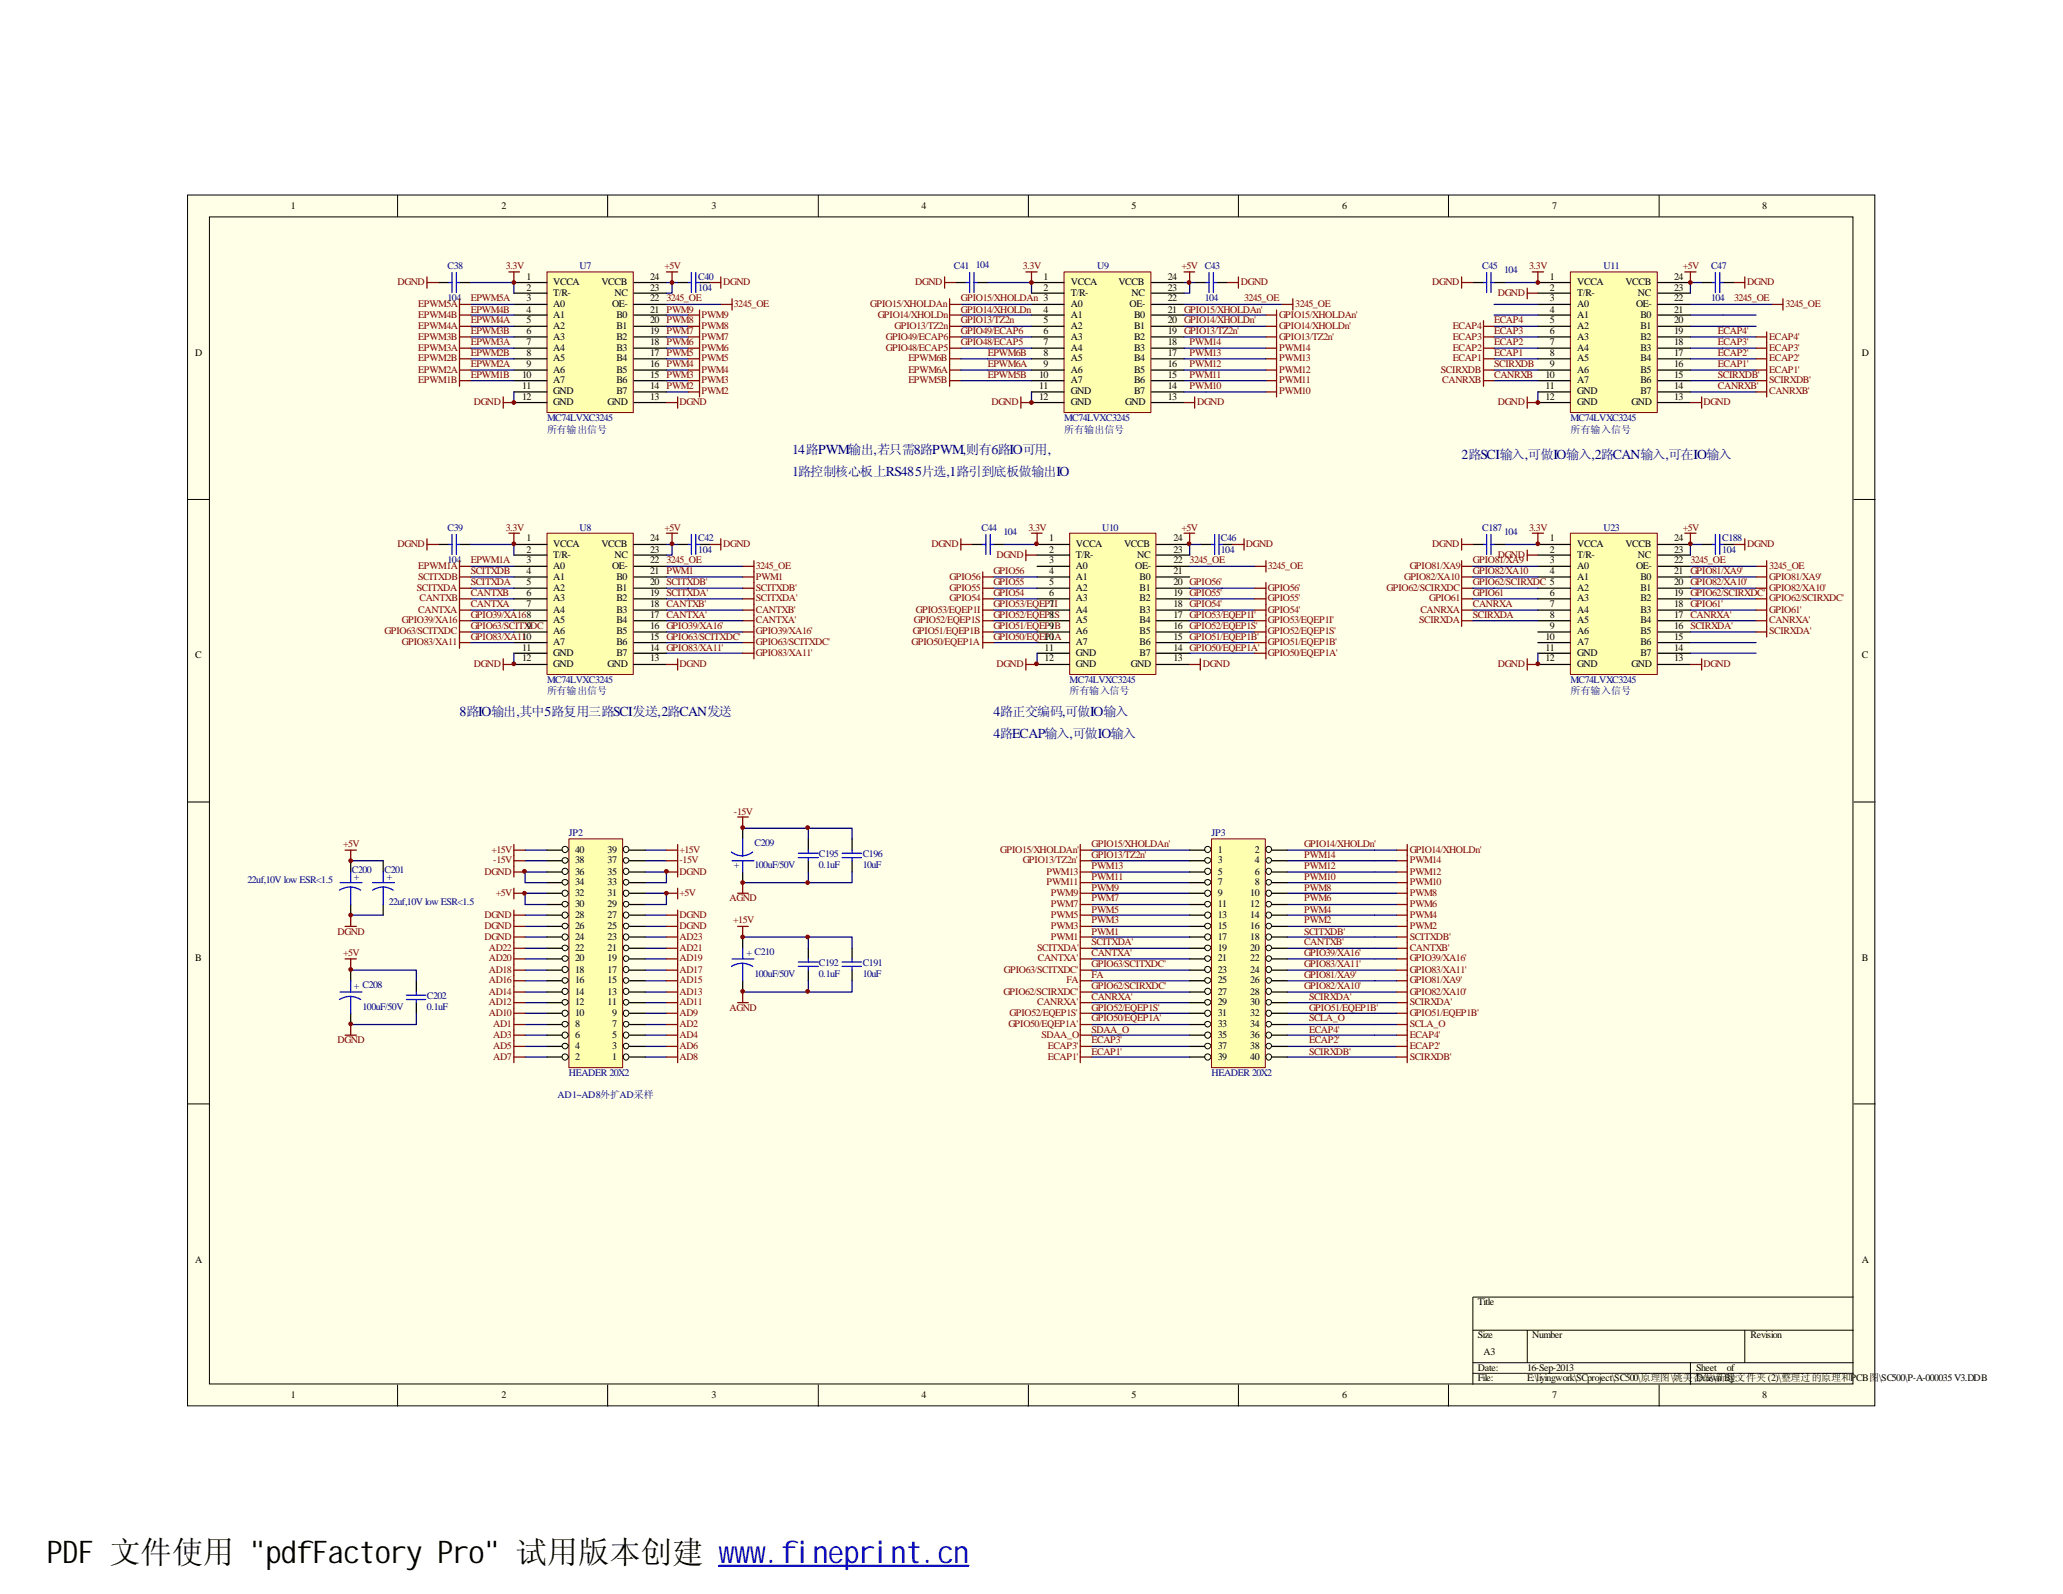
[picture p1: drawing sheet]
<svg xmlns="http://www.w3.org/2000/svg" width="279mm" height="216mm" viewBox="0 0 279 216" stroke-linecap="round" stroke-linejoin="round" font-family="sans-serif">
<defs><g id="words">
<text font-size="4.2" x="6.3" y="211.7">PDF 文件使用 &quot;pdfFactory Pro&quot; 试用版本创建 www.fineprint.cn</text>
<g font-size="1.9" fill="#000080">
<text x="107.3" y="64.5">1路控制核心板上RS485片选,1路引到底板做输出IO</text>
<text x="107.3" y="61.6">14路PWM输出,若只需8路PWM,则有6路IO可用,</text>
<text x="198" y="62.2">2路SCI输入,可做IO输入,2路CAN输入,可在IO输入</text>
<text x="62.2" y="97">8路IO输出,其中5路复用三路SCI发送,2路CAN发送</text>
<text x="134.5" y="97">4路正交编码,可做IO输入</text>
<text x="134.5" y="99.9">4路ECAP输入,可做IO输入</text>
</g>
<g font-size="1.4">
<text x="39.4" y="28.3">1</text>
<text x="67.9" y="28.3">2</text>
<text x="96.4" y="28.3">3</text>
<text x="124.8" y="28.3">4</text>
<text x="153.2" y="28.3">5</text>
<text x="181.8" y="28.3">6</text>
<text x="210.2" y="28.3">7</text>
<text x="238.7" y="28.3">8</text>
<text x="71.3" y="37.9">1</text>
<text x="71.3" y="39.4">2</text>
<text x="71.3" y="40.8">3</text>
<text x="74.9" y="38.6">VCCA</text>
<text x="74.9" y="40.1">T/R-</text>
<text x="74.9" y="41.6">A0</text>
<text x="81.4" y="38.6">VCCB</text>
<text x="82.9" y="41.6">OE-</text>
<text x="83.2" y="40.1">NC</text>
<text x="88.1" y="37.9">24</text>
<text x="88.1" y="39.4">23</text>
<text x="88.1" y="40.8">22</text>
<text x="141.3" y="37.9">1</text>
<text x="141.3" y="39.4">2</text>
<text x="145" y="38.6">VCCA</text>
<text x="145" y="40.1">T/R-</text>
<text x="145" y="41.6">A0</text>
<text x="151.5" y="38.6">VCCB</text>
<text x="153" y="41.6">OE-</text>
<text x="153.2" y="40.1">NC</text>
<text x="158.2" y="37.9">24</text>
<text x="158.2" y="39.4">23</text>
<text x="158.2" y="40.8">22</text>
<text x="209.9" y="37.9">1</text>
<text x="209.9" y="39.4">2</text>
<text x="209.9" y="40.8">3</text>
<text x="213.6" y="38.6">VCCA</text>
<text x="213.6" y="40.1">T/R-</text>
<text x="213.6" y="41.6">A0</text>
<text x="220.1" y="38.6">VCCB</text>
<text x="221.6" y="41.6">OE-</text>
<text x="221.8" y="40.1">NC</text>
<text x="226.7" y="37.9">24</text>
<text x="226.7" y="39.4">23</text>
<text x="226.7" y="40.8">22</text>
<text x="71.3" y="42.3">4</text>
<text x="71.3" y="43.8">5</text>
<text x="71.3" y="45.3">6</text>
<text x="71.3" y="46.7">7</text>
<text x="74.9" y="43.1">A1</text>
<text x="74.9" y="44.5">A2</text>
<text x="74.9" y="46.1">A3</text>
<text x="74.9" y="47.5">A4</text>
<text x="83.5" y="43.1">B0</text>
<text x="83.5" y="44.5">B1</text>
<text x="83.5" y="46.1">B2</text>
<text x="83.5" y="47.5">B3</text>
<text x="88.1" y="42.3">21 PWM9</text>
<text x="88.1" y="43.8">20 PWM8</text>
<text x="88.1" y="45.3">19 PWM7</text>
<text x="88.1" y="46.7">18 PWM6</text>
<text x="141.3" y="42.3">4</text>
<text x="141.3" y="43.8">5</text>
<text x="141.3" y="45.3">6</text>
<text x="141.3" y="46.7">7</text>
<text x="145" y="43.1">A1</text>
<text x="145" y="44.5">A2</text>
<text x="145" y="46.1">A3</text>
<text x="145" y="47.5">A4</text>
<text x="153.6" y="43.1">B0</text>
<text x="153.6" y="44.5">B1</text>
<text x="153.6" y="46.1">B2</text>
<text x="153.6" y="47.5">B3</text>
<text x="158.2" y="42.3">21 GPIO15/XHOLDAn'</text>
<text x="158.2" y="43.8">20 GPIO14/XHOLDn'</text>
<text x="158.2" y="45.3">19 GPIO13/TZ2n'</text>
<text x="158.2" y="46.7">18</text>
<text x="209.9" y="42.3">4</text>
<text x="209.9" y="43.8">5</text>
<text x="209.9" y="45.3">6</text>
<text x="209.9" y="46.7">7</text>
<text x="213.6" y="43.1">A1</text>
<text x="213.6" y="44.5">A2</text>
<text x="213.6" y="46.1">A3</text>
<text x="213.6" y="47.5">A4</text>
<text x="222.2" y="43.1">B0</text>
<text x="222.2" y="44.5">B1</text>
<text x="222.2" y="46.1">B2</text>
<text x="222.2" y="47.5">B3</text>
<text x="226.7" y="42.3">21</text>
<text x="226.7" y="43.8">20</text>
<text x="226.7" y="45.3">19</text>
<text x="226.7" y="46.7">18</text>
<text x="26.4" y="48.3">D</text>
<text x="70.7" y="51.2">10</text>
<text x="70.7" y="52.7">11</text>
<text x="71.3" y="48.3">8</text>
<text x="71.3" y="49.7">9</text>
<text x="74.9" y="48.9">A5</text>
<text x="74.9" y="50.5">A6</text>
<text x="74.9" y="51.9">A7</text>
<text x="74.9" y="53.4">GND</text>
<text x="83.5" y="48.9">B4</text>
<text x="83.5" y="50.5">B5</text>
<text x="83.5" y="51.9">B6</text>
<text x="83.5" y="53.4">B7</text>
<text x="88.1" y="48.3">17 PWM5</text>
<text x="88.1" y="49.7">16 PWM4</text>
<text x="88.1" y="51.2">15 PWM3</text>
<text x="88.1" y="52.7">14 PWM2</text>
<text x="140.7" y="51.2">10</text>
<text x="140.7" y="52.7">11</text>
<text x="141.3" y="48.3">8</text>
<text x="141.3" y="49.7">9</text>
<text x="145" y="48.9">A5</text>
<text x="145" y="50.5">A6</text>
<text x="145" y="51.9">A7</text>
<text x="145" y="53.4">GND</text>
<text x="153.6" y="48.9">B4</text>
<text x="153.6" y="50.5">B5</text>
<text x="153.6" y="51.9">B6</text>
<text x="153.6" y="53.4">B7</text>
<text x="158.2" y="48.3">17</text>
<text x="158.2" y="49.7">16</text>
<text x="158.2" y="51.2">15</text>
<text x="158.2" y="52.7">14</text>
<text x="209.3" y="51.2">10</text>
<text x="209.3" y="52.7">11</text>
<text x="209.9" y="48.3">8</text>
<text x="209.9" y="49.7">9</text>
<text x="213.6" y="48.9">A5</text>
<text x="213.6" y="50.5">A6</text>
<text x="213.6" y="51.9">A7</text>
<text x="213.6" y="53.4">GND</text>
<text x="222.2" y="48.9">B4</text>
<text x="222.2" y="50.5">B5</text>
<text x="222.2" y="51.9">B6</text>
<text x="222.2" y="53.4">B7</text>
<text x="226.7" y="48.3">17</text>
<text x="226.7" y="49.7">16</text>
<text x="226.7" y="51.2">15</text>
<text x="226.7" y="52.7">14</text>
<text x="252.1" y="48.3">D</text>
<text x="70.7" y="54.2">12</text>
<text x="74.9" y="54.9">GND</text>
<text x="82.3" y="54.9">GND</text>
<text x="88.1" y="54.2">13</text>
<text x="140.7" y="54.2">12</text>
<text x="145" y="54.9">GND</text>
<text x="152.4" y="54.9">GND</text>
<text x="158.2" y="54.2">13</text>
<text x="209.3" y="54.2">12</text>
<text x="213.6" y="54.9">GND</text>
<text x="221" y="54.9">GND</text>
<text x="226.7" y="54.2">13</text>
<text x="71.3" y="73.3">1</text>
<text x="71.3" y="74.8">2</text>
<text x="71.3" y="76.3">3</text>
<text x="71.3" y="77.8">4</text>
<text x="74.9" y="74.1">VCCA</text>
<text x="74.9" y="75.6">T/R-</text>
<text x="74.9" y="77">A0</text>
<text x="81.4" y="74.1">VCCB</text>
<text x="82.9" y="77">OE-</text>
<text x="83.2" y="75.6">NC</text>
<text x="88.1" y="73.3">24</text>
<text x="88.1" y="74.8">23</text>
<text x="88.1" y="76.3">22</text>
<text x="88.1" y="77.8">21 PWM1</text>
<text x="142.1" y="73.3">1</text>
<text x="142.1" y="74.8">2</text>
<text x="142.1" y="76.3">3</text>
<text x="142.1" y="77.8">4</text>
<text x="145.7" y="74.1">VCCA</text>
<text x="145.7" y="75.6">T/R-</text>
<text x="145.7" y="77">A0</text>
<text x="152.2" y="74.1">VCCB</text>
<text x="153.8" y="77">OE-</text>
<text x="154" y="75.6">NC</text>
<text x="158.9" y="73.3">24</text>
<text x="158.9" y="77.8">21</text>
<text x="158.9" y="74.8">23</text>
<text x="158.9" y="76.3">22</text>
<text x="209.9" y="73.3">1</text>
<text x="209.9" y="74.8">2</text>
<text x="209.9" y="76.3">3</text>
<text x="209.9" y="77.8">4</text>
<text x="213.6" y="74.1">VCCA</text>
<text x="213.6" y="75.6">T/R-</text>
<text x="213.6" y="77">A0</text>
<text x="220.1" y="74.1">VCCB</text>
<text x="221.6" y="77">OE-</text>
<text x="221.8" y="75.6">NC</text>
<text x="226.7" y="73.3">24</text>
<text x="226.7" y="74.8">23</text>
<text x="226.7" y="76.3">22</text>
<text x="226.7" y="77.8">21 GPIO81/XA9'</text>
<text x="71.3" y="79.2">5</text>
<text x="71.3" y="80.8">6</text>
<text x="71.3" y="82.2">7</text>
<text x="74.9" y="78.6">A1</text>
<text x="74.9" y="80">A2</text>
<text x="74.9" y="81.4">A3</text>
<text x="74.9" y="83">A4</text>
<text x="83.5" y="78.6">B0</text>
<text x="83.5" y="80">B1</text>
<text x="83.5" y="81.4">B2</text>
<text x="83.5" y="83">B3</text>
<text x="88.1" y="79.2">20 SCITXDB'</text>
<text x="88.1" y="80.8">19 SCITXDA'</text>
<text x="88.1" y="82.2">18 CANTXB'</text>
<text x="88.1" y="83.7">17 CANTXA'</text>
<text x="142.1" y="79.2">5</text>
<text x="142.1" y="80.8">6</text>
<text x="145.7" y="78.6">A1</text>
<text x="145.7" y="80">A2</text>
<text x="145.7" y="81.4">A3</text>
<text x="145.7" y="83">A4</text>
<text x="154.3" y="78.6">B0</text>
<text x="154.3" y="80">B1</text>
<text x="154.3" y="81.4">B2</text>
<text x="154.3" y="83">B3</text>
<text x="158.9" y="79.2">20 GPIO56'</text>
<text x="158.9" y="80.8">19 GPIO55'</text>
<text x="158.9" y="82.2">18 GPIO54'</text>
<text x="158.9" y="83.7">17 GPIO53/EQEP1I'</text>
<text x="209.9" y="80.8">6</text>
<text x="209.9" y="82.2">7</text>
<text x="209.9" y="83.7">8</text>
<text x="213.6" y="78.6">A1</text>
<text x="213.6" y="80">A2</text>
<text x="213.6" y="81.4">A3</text>
<text x="213.6" y="83">A4</text>
<text x="222.2" y="78.6">B0</text>
<text x="222.2" y="80">B1</text>
<text x="222.2" y="81.4">B2</text>
<text x="222.2" y="83">B3</text>
<text x="226.7" y="79.2">20 GPIO82/XA10'</text>
<text x="226.7" y="80.8">19 GPIO62/SCIRXDC'</text>
<text x="226.7" y="82.2">18 GPIO61'</text>
<text x="226.7" y="83.7">17 CANRXA'</text>
<text x="26.4" y="89.2">C</text>
<text x="70.7" y="88.1">11</text>
<text x="70.7" y="89.6">12</text>
<text x="71.3" y="85.2">9</text>
<text x="74.9" y="84.4">A5</text>
<text x="74.9" y="85.9">A6</text>
<text x="74.9" y="87.4">A7</text>
<text x="74.9" y="88.9">GND</text>
<text x="83.5" y="84.4">B4</text>
<text x="83.5" y="85.9">B5</text>
<text x="83.5" y="87.4">B6</text>
<text x="83.5" y="88.9">B7</text>
<text x="88.1" y="85.2">16 GPIO39/XA16'</text>
<text x="88.1" y="86.7">15 GPIO63/SCITXDC'</text>
<text x="88.1" y="88.1">14 GPIO83/XA11'</text>
<text x="88.1" y="89.6">13</text>
<text x="141.5" y="86.7">10</text>
<text x="141.5" y="88.1">11</text>
<text x="141.5" y="89.6">12</text>
<text x="145.7" y="84.4">A5</text>
<text x="145.7" y="85.9">A6</text>
<text x="145.7" y="87.4">A7</text>
<text x="145.7" y="88.9">GND</text>
<text x="154.3" y="84.4">B4</text>
<text x="154.3" y="85.9">B5</text>
<text x="154.3" y="87.4">B6</text>
<text x="154.3" y="88.9">B7</text>
<text x="158.9" y="85.2">16 GPIO52/EQEP1S'</text>
<text x="158.9" y="86.7">15 GPIO51/EQEP1B'</text>
<text x="158.9" y="88.1">14 GPIO50/EQEP1A'</text>
<text x="158.9" y="89.6">13</text>
<text x="209.3" y="86.7">10</text>
<text x="209.3" y="88.1">11</text>
<text x="209.3" y="89.6">12</text>
<text x="209.9" y="85.2">9</text>
<text x="213.6" y="84.4">A5</text>
<text x="213.6" y="85.9">A6</text>
<text x="213.6" y="87.4">A7</text>
<text x="213.6" y="88.9">GND</text>
<text x="222.2" y="84.4">B4</text>
<text x="222.2" y="85.9">B5</text>
<text x="222.2" y="87.4">B6</text>
<text x="222.2" y="88.9">B7</text>
<text x="226.7" y="85.2">16 SCIRXDA'</text>
<text x="226.7" y="86.7">15</text>
<text x="226.7" y="88.1">14</text>
<text x="226.7" y="89.6">13</text>
<text x="252.1" y="89.2">C</text>
<text x="74.9" y="90.3">GND</text>
<text x="82.3" y="90.3">GND</text>
<text x="145.7" y="90.3">GND</text>
<text x="153.2" y="90.3">GND</text>
<text x="213.6" y="90.3">GND</text>
<text x="221" y="90.3">GND</text>
<text x="77.9" y="119.9">34</text>
<text x="77.9" y="118.4">36</text>
<text x="77.9" y="116.9">38</text>
<text x="77.9" y="115.5">40</text>
<text x="82.3" y="119.9">33</text>
<text x="82.3" y="118.4">35</text>
<text x="82.3" y="116.9">37</text>
<text x="82.3" y="115.5">39</text>
<text x="164.9" y="115.5">1</text>
<text x="164.9" y="116.9">3</text>
<text x="164.9" y="118.4">5</text>
<text x="164.9" y="119.9">7</text>
<text x="169.9" y="115.5">2</text>
<text x="169.9" y="116.9">4</text>
<text x="169.9" y="118.4">6</text>
<text x="169.9" y="119.9">8</text>
<text x="77.9" y="125.8">26</text>
<text x="77.9" y="124.4">28</text>
<text x="77.9" y="122.9">30</text>
<text x="77.9" y="121.4">32</text>
<text x="82.3" y="125.8">25</text>
<text x="82.3" y="124.4">27</text>
<text x="82.3" y="122.9">29</text>
<text x="82.3" y="121.4">31</text>
<text x="164.9" y="121.4">9</text>
<text x="164.9" y="122.9">11</text>
<text x="164.9" y="124.4">13</text>
<text x="164.9" y="125.8">15</text>
<text x="169.3" y="121.4">10</text>
<text x="169.3" y="122.9">12</text>
<text x="169.3" y="124.4">14</text>
<text x="169.3" y="125.8">16</text>
<text x="26.4" y="130.1">B</text>
<text x="77.9" y="131.7">18</text>
<text x="77.9" y="130.2">20</text>
<text x="77.9" y="128.8">22</text>
<text x="77.9" y="127.3">24</text>
<text x="82.3" y="131.7">17</text>
<text x="82.3" y="130.2">19</text>
<text x="82.3" y="128.8">21</text>
<text x="82.3" y="127.3">23</text>
<text x="164.9" y="127.3">17</text>
<text x="164.9" y="128.8">19</text>
<text x="164.9" y="130.2">21</text>
<text x="164.9" y="131.7">23</text>
<text x="169.3" y="127.3">18</text>
<text x="169.3" y="128.8">20</text>
<text x="169.3" y="130.2">22</text>
<text x="169.3" y="131.7">24</text>
<text x="252.1" y="130.1">B</text>
<text x="77.9" y="137.7">10</text>
<text x="77.9" y="136.1">12</text>
<text x="77.9" y="134.7">14</text>
<text x="77.9" y="133.2">16</text>
<text x="82.3" y="136.1">11</text>
<text x="82.3" y="134.7">13</text>
<text x="82.3" y="133.2">15</text>
<text x="82.9" y="137.7">9</text>
<text x="164.9" y="133.2">25</text>
<text x="164.9" y="134.7">27</text>
<text x="164.9" y="136.1">29</text>
<text x="164.9" y="137.7">31</text>
<text x="169.3" y="133.2">26</text>
<text x="169.3" y="134.7">28</text>
<text x="169.3" y="136.1">30</text>
<text x="169.3" y="137.7">32</text>
<text x="77.9" y="143.6">2</text>
<text x="77.9" y="142.1">4</text>
<text x="77.9" y="140.6">6</text>
<text x="77.9" y="139.1">8</text>
<text x="82.9" y="143.6">1</text>
<text x="82.9" y="142.1">3</text>
<text x="82.9" y="140.6">5</text>
<text x="82.9" y="139.1">7</text>
<text x="164.9" y="139.1">33</text>
<text x="164.9" y="140.6">35</text>
<text x="164.9" y="142.1">37</text>
<text x="164.9" y="143.6">39</text>
<text x="169.3" y="139.1">34</text>
<text x="169.3" y="140.6">36</text>
<text x="169.3" y="142.1">38</text>
<text x="169.3" y="143.6">40</text>
<text x="26.4" y="171">A</text>
<text x="252.1" y="171">A</text>
<text x="200.2" y="176.8">Title</text>
<text x="200.2" y="181.3">Size</text>
<text x="200.2" y="185.7">Date:</text>
<text x="200.9" y="183.5">A3</text>
<text x="206.8" y="185.7">16-Sep-2013</text>
<text x="207.5" y="181.3">Number</text>
<text x="229.7" y="185.7">Sheet</text>
<text x="233.8" y="185.7">of</text>
<text x="237.1" y="181.3">Revision</text>
<text x="39.4" y="189.4">1</text>
<text x="67.9" y="189.4">2</text>
<text x="96.4" y="189.4">3</text>
<text x="124.8" y="189.4">4</text>
<text x="153.2" y="189.4">5</text>
<text x="181.8" y="189.4">6</text>
<text x="200.2" y="187.1">File:</text>
<text x="206.8" y="187.1">E:\liyingwork\SCproject\SC500\原理图\姚美</text>
<text x="210.2" y="189.4">7</text>
<text x="229.3" y="187.1">杏发\新建文件夹 (2)\整理过的原理和PCB图\SC500\P-A-000035 V3.DDB</text>
<text x="229.7" y="187.1">Drawn By:</text>
<text x="238.7" y="189.4">8</text>
</g>
<g font-size="1.4" fill="#800000">
<text x="53.8" y="38.6">DGND</text>
<text x="56.6" y="41.6">EPWM5A</text>
<text x="63.8" y="40.8">EPWM5A</text>
<text x="68.5" y="36.4">3.3V</text>
<text x="90" y="36.4">+5V</text>
<text x="90.3" y="40.8">3245_OE</text>
<text x="98" y="38.6">DGND</text>
<text x="99.4" y="41.6">3245_OE</text>
<text x="117.9" y="41.6">GPIO15/XHOLDAn</text>
<text x="124" y="38.6">DGND</text>
<text x="130.1" y="40.8">GPIO15/XHOLDAn 3</text>
<text x="138.5" y="36.4">3.3V</text>
<text x="160" y="36.4">+5V C43</text>
<text x="168.1" y="38.6">DGND</text>
<text x="168.5" y="40.8">3245_OE</text>
<text x="175.4" y="41.6">3245_OE</text>
<text x="194" y="38.6">DGND</text>
<text x="202.9" y="40.1">DGND</text>
<text x="207.1" y="36.4">3.3V</text>
<text x="227.9" y="36.4">+5V</text>
<text x="234.9" y="40.8">3245_OE</text>
<text x="236.6" y="38.6">DGND</text>
<text x="241.8" y="41.6">3245_OE</text>
<text x="56.6" y="43.1">EPWM4B</text>
<text x="56.6" y="44.5">EPWM4A</text>
<text x="56.6" y="46.1">EPWM3B</text>
<text x="56.6" y="47.5">EPWM3A</text>
<text x="63.8" y="46.7">EPWM3A</text>
<text x="63.8" y="45.3">EPWM3B</text>
<text x="63.8" y="43.8">EPWM4A</text>
<text x="63.8" y="42.3">EPWM4B</text>
<text x="95" y="43.1">PWM9</text>
<text x="95" y="44.5">PWM8</text>
<text x="95" y="46.1">PWM7</text>
<text x="95" y="47.5">PWM6</text>
<text x="118.9" y="43.1">GPIO14/XHOLDn</text>
<text x="120" y="46.1">GPIO49/ECAP6</text>
<text x="120" y="47.5">GPIO48/ECAP5</text>
<text x="121.2" y="44.5">GPIO13/TZ2n</text>
<text x="130.1" y="42.3">GPIO14/XHOLDn</text>
<text x="130.1" y="46.7">GPIO48/ECAP5</text>
<text x="130.1" y="45.3">GPIO49/ECAP6</text>
<text x="130.1" y="43.8">GPIO13/TZ2n</text>
<text x="161.1" y="46.7">PWM14</text>
<text x="173.2" y="43.1">GPIO15/XHOLDAn'</text>
<text x="173.2" y="44.5">GPIO14/XHOLDn'</text>
<text x="173.2" y="46.1">GPIO13/TZ2n'</text>
<text x="173.2" y="47.5">PWM14</text>
<text x="196.8" y="47.5">ECAP2</text>
<text x="196.8" y="46.1">ECAP3</text>
<text x="196.8" y="44.5">ECAP4</text>
<text x="202.4" y="46.7">ECAP2</text>
<text x="202.4" y="45.3">ECAP3</text>
<text x="202.4" y="43.8">ECAP4</text>
<text x="232.7" y="46.7">ECAP3'</text>
<text x="232.7" y="45.3">ECAP4'</text>
<text x="239.6" y="46.1">ECAP4'</text>
<text x="239.6" y="47.5">ECAP3'</text>
<text x="56.6" y="48.9">EPWM2B</text>
<text x="56.6" y="50.5">EPWM2A</text>
<text x="56.6" y="51.9">EPWM1B</text>
<text x="63.8" y="51.2">EPWM1B</text>
<text x="63.8" y="49.7">EPWM2A</text>
<text x="63.8" y="48.3">EPWM2B</text>
<text x="95" y="48.9">PWM5</text>
<text x="95" y="50.5">PWM4</text>
<text x="95" y="51.9">PWM3</text>
<text x="95" y="53.4">PWM2</text>
<text x="123" y="48.9">EPWM6B</text>
<text x="123" y="50.5">EPWM6A</text>
<text x="123" y="51.9">EPWM5B</text>
<text x="133.8" y="51.2">EPWM5B</text>
<text x="133.8" y="49.7">EPWM6A</text>
<text x="133.8" y="48.3">EPWM6B</text>
<text x="161.1" y="52.7">PWM10</text>
<text x="161.1" y="51.2">PWM11</text>
<text x="161.1" y="49.7">PWM12</text>
<text x="161.1" y="48.3">PWM13</text>
<text x="173.2" y="48.9">PWM13</text>
<text x="173.2" y="50.5">PWM12</text>
<text x="173.2" y="51.9">PWM11</text>
<text x="173.2" y="53.4">PWM10</text>
<text x="195.2" y="50.5">SCIRXDB</text>
<text x="195.3" y="51.9">CANRXB</text>
<text x="196.8" y="48.9">ECAP1</text>
<text x="202.4" y="49.7">SCIRXDB</text>
<text x="202.4" y="51.2">CANRXB</text>
<text x="202.4" y="48.3">ECAP1</text>
<text x="232.7" y="51.2">SCIRXDB'</text>
<text x="232.7" y="52.7">CANRXB'</text>
<text x="232.7" y="49.7">ECAP1'</text>
<text x="232.7" y="48.3">ECAP2'</text>
<text x="239.6" y="48.9">ECAP2'</text>
<text x="239.6" y="50.5">ECAP1'</text>
<text x="239.6" y="51.9">SCIRXDB'</text>
<text x="239.6" y="53.4">CANRXB'</text>
<text x="64.2" y="54.9">DGND</text>
<text x="92" y="54.9">DGND</text>
<text x="134.3" y="54.9">DGND</text>
<text x="162.1" y="54.9">DGND</text>
<text x="202.9" y="54.9">DGND</text>
<text x="230.7" y="54.9">DGND</text>
<text x="68.5" y="71.9">3.3V</text>
<text x="90" y="71.9">+5V</text>
<text x="139.3" y="71.9">3.3V</text>
<text x="160" y="71.9">+5V</text>
<text x="207.1" y="71.9">3.3V</text>
<text x="227.9" y="71.9">+5V</text>
<text x="53.8" y="74.1">DGND</text>
<text x="56.6" y="77">EPWM1A</text>
<text x="63.8" y="77.8">SCITXDB</text>
<text x="63.8" y="76.3">EPWM1A</text>
<text x="90.3" y="76.3">3245_OE</text>
<text x="98" y="74.1">DGND</text>
<text x="102.4" y="77">3245_OE</text>
<text x="126.2" y="74.1">DGND</text>
<text x="134.5" y="77.8">GPIO56</text>
<text x="135" y="75.6">DGND</text>
<text x="161.1" y="76.3">3245_OE</text>
<text x="168.7" y="74.1">DGND</text>
<text x="171.7" y="77">3245_OE</text>
<text x="190.9" y="77">GPIO81/XA9</text>
<text x="194" y="74.1">DGND</text>
<text x="199.5" y="76.3">GPIO81/XA9</text>
<text x="199.5" y="77.8">GPIO82/XA10</text>
<text x="202.9" y="75.6">DGND</text>
<text x="228.9" y="76.3">3245_OE</text>
<text x="236.6" y="74.1">DGND</text>
<text x="239.6" y="77">3245_OE</text>
<text x="56.5" y="80">SCITXDA</text>
<text x="56.6" y="78.6">SCITXDB</text>
<text x="56.6" y="83">CANTXA</text>
<text x="56.8" y="81.4">CANTXB</text>
<text x="63.8" y="82.2">CANTXA</text>
<text x="63.8" y="80.8">CANTXB</text>
<text x="63.8" y="79.2">SCITXDA</text>
<text x="63.8" y="83.7">GPIO39/XA168</text>
<text x="102.4" y="78.6">PWM1</text>
<text x="102.4" y="80">SCITXDB'</text>
<text x="102.4" y="81.4">SCITXDA'</text>
<text x="102.4" y="83">CANTXB'</text>
<text x="124" y="83">GPIO53/EQEP1I</text>
<text x="128.6" y="78.6">GPIO56</text>
<text x="128.6" y="80">GPIO55</text>
<text x="128.6" y="81.4">GPIO54</text>
<text x="134.5" y="80.8">GPIO54</text>
<text x="134.5" y="79.2">GPIO55</text>
<text x="134.5" y="83.7">GPIO52/EQEP81S</text>
<text x="134.5" y="82.2">GPIO53/EQEP71I</text>
<text x="171.7" y="80">GPIO56'</text>
<text x="171.7" y="81.4">GPIO55'</text>
<text x="171.7" y="83">GPIO54'</text>
<text x="187.8" y="80">GPIO62/SCIRXDC</text>
<text x="190.2" y="78.6">GPIO82/XA10</text>
<text x="192.4" y="83">CANRXA</text>
<text x="193.5" y="81.4">GPIO61</text>
<text x="199.5" y="79.2">GPIO62/SCIRXDC 5</text>
<text x="199.5" y="82.2">CANRXA</text>
<text x="199.5" y="83.7">SCIRXDA</text>
<text x="199.5" y="80.8">GPIO61</text>
<text x="239.6" y="78.6">GPIO81/XA9'</text>
<text x="239.6" y="80">GPIO82/XA10'</text>
<text x="239.6" y="81.4">GPIO62/SCIRXDC'</text>
<text x="239.6" y="83">GPIO61'</text>
<text x="52.1" y="85.9">GPIO63/SCITXDC</text>
<text x="54.4" y="84.4">GPIO39/XA16</text>
<text x="54.4" y="87.4">GPIO83/XA11</text>
<text x="63.8" y="85.2">GPIO63/SCITXDC</text>
<text x="63.8" y="86.7">GPIO83/XA1110</text>
<text x="102.4" y="84.4">CANTXA'</text>
<text x="102.4" y="85.9">GPIO39/XA16'</text>
<text x="102.4" y="87.4">GPIO63/SCITXDC'</text>
<text x="102.4" y="88.9">GPIO83/XA11'</text>
<text x="123.4" y="87.4">GPIO50/EQEP1A</text>
<text x="123.6" y="85.9">GPIO51/EQEP1B</text>
<text x="123.8" y="84.4">GPIO52/EQEP1S</text>
<text x="134.5" y="86.7">GPIO50/EQEP1A</text>
<text x="134.5" y="85.2">GPIO51/EQEP91B</text>
<text x="171.7" y="84.4">GPIO53/EQEP1I'</text>
<text x="171.7" y="85.9">GPIO52/EQEP1S'</text>
<text x="171.7" y="87.4">GPIO51/EQEP1B'</text>
<text x="171.7" y="88.9">GPIO50/EQEP1A'</text>
<text x="192.2" y="84.4">SCIRXDA</text>
<text x="239.6" y="84.4">CANRXA'</text>
<text x="239.6" y="85.9">SCIRXDA'</text>
<text x="64.2" y="90.3">DGND</text>
<text x="92" y="90.3">DGND</text>
<text x="135" y="90.3">DGND</text>
<text x="162.9" y="90.3">DGND</text>
<text x="202.9" y="90.3">DGND</text>
<text x="230.7" y="90.3">DGND</text>
<text x="99.4" y="110.3">-15V</text>
<text x="46.5" y="114.7">+5V</text>
<text x="65.6" y="118.4">DGND</text>
<text x="66.5" y="115.5">+15V</text>
<text x="66.8" y="116.9">-15V</text>
<text x="92" y="115.5">+15V</text>
<text x="92" y="116.9">-15V</text>
<text x="92" y="118.4">DGND</text>
<text x="135.5" y="115.5">GPIO15/XHOLDAn'</text>
<text x="138.5" y="116.9">GPIO13/TZ2n'</text>
<text x="141.7" y="118.4">PWM13</text>
<text x="141.7" y="119.9">PWM11</text>
<text x="147.8" y="119.2">PWM11</text>
<text x="147.8" y="117.7">PWM13</text>
<text x="147.8" y="114.7">GPIO15/XHOLDAn'</text>
<text x="147.8" y="116.2">GPIO13/TZ2n'</text>
<text x="176.6" y="114.7">GPIO14/XHOLDn'</text>
<text x="176.6" y="119.2">PWM10</text>
<text x="176.6" y="117.7">PWM12</text>
<text x="176.6" y="116.2">PWM14</text>
<text x="190.9" y="119.9">PWM10</text>
<text x="190.9" y="118.4">PWM12</text>
<text x="190.9" y="116.9">PWM14</text>
<text x="190.9" y="115.5">GPIO14/XHOLDn'</text>
<text x="65.6" y="125.8">DGND</text>
<text x="65.6" y="124.4">DGND</text>
<text x="67.1" y="121.4">+5V</text>
<text x="92" y="121.4">+5V</text>
<text x="92" y="125.8">DGND</text>
<text x="92" y="124.4">DGND</text>
<text x="98.8" y="122.1">AGND</text>
<text x="99.3" y="125.1">+15V</text>
<text x="142.3" y="121.4">PWM9</text>
<text x="142.3" y="122.9">PWM7</text>
<text x="142.3" y="124.4">PWM5</text>
<text x="142.3" y="125.8">PWM3</text>
<text x="147.8" y="125.1">PWM3</text>
<text x="147.8" y="123.6">PWM5</text>
<text x="147.8" y="122.1">PWM7</text>
<text x="147.8" y="120.7">PWM9</text>
<text x="176.6" y="125.1">PWM2</text>
<text x="176.6" y="123.6">PWM4</text>
<text x="176.6" y="122.1">PWM6</text>
<text x="176.6" y="120.7">PWM8</text>
<text x="190.9" y="125.8">PWM2</text>
<text x="190.9" y="124.4">PWM4</text>
<text x="190.9" y="122.9">PWM6</text>
<text x="190.9" y="121.4">PWM8</text>
<text x="45.7" y="126.6">DGND</text>
<text x="46.5" y="129.5">+5V</text>
<text x="65.6" y="127.3">DGND</text>
<text x="66.2" y="128.8">AD22</text>
<text x="66.2" y="130.2">AD20</text>
<text x="66.2" y="131.7">AD18</text>
<text x="92" y="127.3">AD23</text>
<text x="92" y="128.8">AD21</text>
<text x="92" y="130.2">AD19</text>
<text x="92" y="131.7">AD17</text>
<text x="136" y="131.7">GPIO63/SCITXDC'</text>
<text x="140.5" y="128.8">SCITXDA'</text>
<text x="140.5" y="130.2">CANTXA'</text>
<text x="142.3" y="127.3">PWM1</text>
<text x="147.8" y="126.6">PWM1</text>
<text x="147.8" y="128">SCITXDA'</text>
<text x="147.8" y="129.5">CANTXA'</text>
<text x="147.8" y="131">GPIO63/SCITXDC'</text>
<text x="176.6" y="131">GPIO83/XA11'</text>
<text x="176.6" y="126.6">SCITXDB'</text>
<text x="176.6" y="128">CANTXB'</text>
<text x="176.6" y="129.5">GPIO39/XA16'</text>
<text x="190.9" y="131.7">GPIO83/XA11'</text>
<text x="190.9" y="130.2">GPIO39/XA16'</text>
<text x="190.9" y="128.8">CANTXB'</text>
<text x="190.9" y="127.3">SCITXDB'</text>
<text x="66.2" y="137.7">AD10</text>
<text x="66.2" y="136.1">AD12</text>
<text x="66.2" y="134.7">AD14</text>
<text x="66.2" y="133.2">AD16</text>
<text x="92" y="133.2">AD15</text>
<text x="92" y="134.7">AD13</text>
<text x="92" y="136.1">AD11</text>
<text x="92" y="137.7">AD9</text>
<text x="98.8" y="136.9">AGND</text>
<text x="135.9" y="134.7">GPIO62/SCIRXDC'</text>
<text x="136.7" y="137.7">GPIO52/EQEP1S'</text>
<text x="140.5" y="136.1">CANRXA'</text>
<text x="144.4" y="133.2">FA</text>
<text x="147.8" y="136.9">GPIO52/EQEP1S'</text>
<text x="147.8" y="133.9">GPIO62/SCIRXDC'</text>
<text x="147.8" y="132.5">FA</text>
<text x="147.8" y="135.5">CANRXA'</text>
<text x="176.6" y="133.9">GPIO82/XA10'</text>
<text x="176.6" y="132.5">GPIO81/XA9'</text>
<text x="177.3" y="135.5">SCIRXDA'</text>
<text x="177.3" y="136.9">GPIO51/EQEP1B'</text>
<text x="190.9" y="137.7">GPIO51/EQEP1B'</text>
<text x="190.9" y="136.1">SCIRXDA'</text>
<text x="190.9" y="134.7">GPIO82/XA10'</text>
<text x="190.9" y="133.2">GPIO81/XA9'</text>
<text x="45.7" y="141.3">DGND</text>
<text x="66.8" y="143.6">AD7</text>
<text x="66.8" y="142.1">AD5</text>
<text x="66.8" y="140.6">AD3</text>
<text x="66.8" y="139.1">AD1</text>
<text x="92" y="139.1">AD2</text>
<text x="92" y="140.6">AD4</text>
<text x="92" y="142.1">AD6</text>
<text x="92" y="143.6">AD8</text>
<text x="136.6" y="139.1">GPIO50/EQEP1A'</text>
<text x="141.1" y="140.6">SDAA_O</text>
<text x="141.9" y="142.1">ECAP3'</text>
<text x="141.9" y="143.6">ECAP1'</text>
<text x="147.8" y="138.3">GPIO50/EQEP1A'</text>
<text x="147.8" y="142.8">ECAP1'</text>
<text x="147.8" y="141.3">ECAP3'</text>
<text x="147.8" y="139.9">SDAA_O</text>
<text x="177.3" y="138.3">SCLA_O</text>
<text x="177.3" y="141.3">ECAP2'</text>
<text x="177.3" y="139.9">ECAP4'</text>
<text x="177.3" y="142.8">SCIRXDB'</text>
<text x="190.9" y="143.6">SCIRXDB'</text>
<text x="190.9" y="142.1">ECAP2'</text>
<text x="190.9" y="140.6">ECAP4'</text>
<text x="190.9" y="139.1">SCLA_O</text>
</g>
<g font-size="1.4" fill="#000080">
<text x="60.6" y="36.4">C38</text>
<text x="60.6" y="40.7">104</text>
<text x="78.5" y="36.4">U7</text>
<text x="94.6" y="37.9">C40</text>
<text x="94.6" y="39.4">104</text>
<text x="129.2" y="36.4">C41</text>
<text x="132.2" y="36.2">104</text>
<text x="148.6" y="36.4">U9</text>
<text x="163.2" y="40.8">104</text>
<text x="200.7" y="36.4">C45</text>
<text x="203.7" y="37">104</text>
<text x="217.2" y="36.4">U11</text>
<text x="231.7" y="36.4">C47</text>
<text x="231.7" y="40.8">104</text>
<text x="74.1" y="58.6">所有输出信号</text>
<text x="74.1" y="57.1">MC74LVXC3245</text>
<text x="144.1" y="58.6">所有输出信号</text>
<text x="144.1" y="57.1">MC74LVXC3245</text>
<text x="212.7" y="58.6">所有输入信号</text>
<text x="212.7" y="57.1">MC74LVXC3245</text>
<text x="60.6" y="71.9">C39</text>
<text x="78.5" y="71.9">U8</text>
<text x="132.9" y="71.9">C44</text>
<text x="149.3" y="71.9">U10</text>
<text x="200.7" y="71.9">C187</text>
<text x="217.2" y="71.9">U23</text>
<text x="60.6" y="76.2">104</text>
<text x="94.6" y="73.3">C42</text>
<text x="94.6" y="74.8">104</text>
<text x="135.9" y="72.5">104</text>
<text x="165.4" y="73.3">C46</text>
<text x="165.4" y="74.8">104</text>
<text x="203.7" y="72.5">104</text>
<text x="233.3" y="73.3">C188</text>
<text x="233.3" y="74.8">104</text>
<text x="74.1" y="94.1">所有输出信号</text>
<text x="74.1" y="92.5">MC74LVXC3245</text>
<text x="144.9" y="92.5">MC74LVXC3245</text>
<text x="144.9" y="94.1">所有输入信号</text>
<text x="212.7" y="94.1">所有输入信号</text>
<text x="212.7" y="92.5">MC74LVXC3245</text>
<text x="77" y="113.3">JP2</text>
<text x="164.1" y="113.3">JP3</text>
<text x="33.5" y="119.6">22uf,10V low ESR&lt;1.5</text>
<text x="47.7" y="118.3">C200</text>
<text x="47.9" y="119.2">+</text>
<text x="52.1" y="118.3">C201</text>
<text x="52.4" y="119.2">+</text>
<text x="100.2" y="116.9" transform="rotate(-180 100.2 116.9)">+</text>
<text x="102.2" y="114.6">C209</text>
<text x="102.2" y="117.5">100uF/50V</text>
<text x="110.9" y="116.1">C195</text>
<text x="110.9" y="117.5">0.1uF</text>
<text x="116.8" y="116.1">C196</text>
<text x="116.8" y="117.5">10uF</text>
<text x="52.7" y="122.6">22uf,10V low ESR&lt;1.5</text>
<text x="101.1" y="129.5">+ C210</text>
<text x="110.9" y="130.8">C192</text>
<text x="116.8" y="130.8">C191</text>
<text x="47.9" y="133.9">+ C208</text>
<text x="49.1" y="136.7">100uF/50V</text>
<text x="57.8" y="135.3">C202</text>
<text x="57.8" y="136.7">0.1uF</text>
<text x="102.2" y="132.3">100uF/50V</text>
<text x="110.9" y="132.3">0.1uF</text>
<text x="116.8" y="132.3">10uF</text>
<text x="75.5" y="148.8">AD1~AD8外扩AD采样</text>
<text x="77" y="145.8">HEADER 20X2</text>
<text x="164.1" y="145.8">HEADER 20X2</text>
</g>
</g></defs>
<path d="M25.4 26.4h228.5v164h-228.5z" fill="#ffffe8"/>
<g fill="none" stroke="#000" stroke-width=".14">
<path d="M25.4 26.4h228.5v164h-228.5zM28.4 29.4h222.6v158.1h-222.6zM53.8 26.4v3M82.3 26.4v3M110.8 26.4v3M139.3 26.4v3M167.7 26.4v3M196.2 26.4v3M224.7 26.4v3M25.4 67.6h3M251 67.6h3M25.4 108.6h3"/>
<path d="M251 108.6h3M25.4 149.5h3M251 149.5h3M251 175.7h-51.5v11.8M53.8 187.5v3M82.3 187.5v3M110.8 187.5v3M139.3 187.5v3M167.7 187.5v3M196.2 187.5v3M199.5 180.2h51.5M199.5 184.6h51.5"/>
<path d="M199.5 186h51.5M206.8 180.2v4.4M224.7 187.5v3M228.9 184.6v2.9M236.3 180.2v4.4"/>
</g>
<path d="M74.2 36.9h11.6v19h-11.6z" fill="#ffffb0"/>
<path d="M74.1 36.8h11.7v19.1h-11.7z" fill="none" stroke="#800000" stroke-width=".14"/>
<g fill="none" stroke="#000" stroke-width=".17">
<path d="M59.4 38.3h1.4M62.2 38.3h1.6M69.6 38.3h4.5M69.6 39.7h4.5M85.9 38.3h4.4M85.9 39.7h4.4M91.8 38.3h1.4M94.7 38.3h1.5M69.6 41.2h4.5M69.6 42.7h4.5M69.6 44.2h4.5M69.6 45.6h4.5"/>
<path d="M69.6 47.2h4.5M69.6 48.6h4.5M69.6 50.1h4.5M69.6 51.6h4.5M69.6 53.1h4.5M69.6 54.5h4.5M85.9 41.2h4.4M85.9 42.7h4.4M85.9 44.2h4.4M85.9 45.6h4.4M85.9 47.2h4.4M85.9 48.6h4.4"/>
<path d="M85.9 50.1h4.4M85.9 51.6h4.4M85.9 53.1h4.4M85.9 54.5h4.4"/>
</g>
<g fill="none" stroke="#000080" stroke-width=".17">
<path d="M63.8 38.3h5.8v1.4M90.3 38.3h1.5M63.8 41.2h5.8M63.8 42.7h5.8M63.8 44.2h5.8M63.8 45.6h5.8M63.8 47.2h5.8M63.8 48.6h5.8M63.8 50.1h5.8M63.8 51.6h5.8M69.6 53.1v1.4M90.3 42.7h2.9"/>
<path d="M90.3 44.2h2.9M90.3 45.6h2.9M90.3 47.2h2.9M90.3 48.6h2.9M90.3 50.1h2.9M90.3 51.6h2.9M90.3 53.1h2.9"/>
</g>
<path d="M57.8 38.3h1.6M57.8 37.5v1.5M68.9 36.8h1.5M69.6 36.8v1.5M90.3 36.8h1.5M91 36.8v1.5M96.2 38.3h1.4M97.6 37.5v1.5M68.2 53.8v1.5M68.2 54.5h1.4M90.3 54.5h1.5M91.8 53.8v1.5" fill="none" stroke="#800000" stroke-width=".17"/>
<path d="M60.8 38.3h.4M61.2 36.9v2.7M61.8 38.3h.4M61.8 36.9v2.7M93.2 38.3h.4M93.6 36.9v2.7M94.2 38.3h.5M94.2 36.9v2.7" fill="none" stroke="#00f" stroke-width=".17"/>
<path d="M144.2 36.9h11.7v19h-11.7z" fill="#ffffb0"/>
<path d="M144.1 36.8h11.8v19.1h-11.8z" fill="none" stroke="#800000" stroke-width=".14"/>
<g fill="none" stroke="#000" stroke-width=".17">
<path d="M129.4 38.3h1.4M132.3 38.3h1.5M139.7 38.3h4.4M139.7 39.7h4.4M156 38.3h4.4M156 39.7h4.4M161.8 38.3h1.5M164.8 38.3h1.5M139.7 41.2h4.4M139.7 42.7h4.4M139.7 44.2h4.4M139.7 45.6h4.4"/>
<path d="M139.7 47.2h4.4M139.7 48.6h4.4M139.7 50.1h4.4M139.7 51.6h4.4M139.7 53.1h4.4M139.7 54.5h4.4M156 41.2h4.4M156 42.7h4.4M156 44.2h4.4M156 45.6h4.4M156 47.2h4.4M156 48.6h4.4"/>
<path d="M156 50.1h4.4M156 51.6h4.4M156 53.1h4.4M156 54.5h4.4"/>
</g>
<g fill="none" stroke="#000080" stroke-width=".17">
<path d="M91 38.3v1.4h-.7M133.8 38.3h5.9v1.4M160.4 38.3h1.4M161.1 38.3v1.4h-.7M130.1 41.2h9.6M130.1 42.7h9.6M130.1 45.6h9.6M130.1 47.2h9.6M133.8 48.6h5.9M133.8 50.1h5.9M133.8 51.6h5.9M139.7 53.1v1.4"/>
<path d="M160.4 41.2h13.3M160.4 42.7h11M160.4 47.2h2.9M160.4 48.6h2.9M160.4 50.1h2.9M160.4 51.6h2.9M160.4 53.1h2.9"/>
</g>
<path d="M127.9 38.3h1.5M127.9 37.5v1.5M138.9 36.8h1.6M139.7 36.8v1.5M160.4 36.8h1.4M161.1 36.8v1.5M166.3 38.3h1.4M167.7 37.5v1.5M138.3 53.8v1.5M138.3 54.5h1.4M160.4 54.5h1.4M161.8 53.8v1.5" fill="none" stroke="#800000" stroke-width=".17"/>
<path d="M130.8 38.3h.5M131.3 36.9v2.7M131.9 38.3h.4M131.9 36.9v2.7M163.3 38.3h.4M163.7 36.9v2.7M164.3 38.3h.5M164.3 36.9v2.7" fill="none" stroke="#00f" stroke-width=".17"/>
<path d="M74.2 72.3h11.6v19.1h-11.6z" fill="#ffffb0"/>
<path d="M74.1 72.2h11.7v19.2h-11.7z" fill="none" stroke="#800000" stroke-width=".14"/>
<g fill="none" stroke="#000" stroke-width=".17">
<path d="M59.4 73.7h1.4M62.2 73.7h1.6M69.6 73.7h4.5M69.6 75.2h4.5M69.6 76.7h4.5M69.6 78.1h4.5M69.6 79.7h4.5M85.9 73.7h4.4M85.9 75.2h4.4M85.9 76.7h4.4M85.9 78.1h4.4M85.9 79.7h4.4"/>
<path d="M91.8 73.7h1.4M94.7 73.7h1.5M69.6 81.1h4.5M69.6 82.6h4.5M69.6 84.1h4.5M69.6 85.6h4.5M69.6 87h4.5M69.6 88.5h4.5M69.6 90h4.5M85.9 81.1h4.4M85.9 82.6h4.4M85.9 84.1h4.4"/>
<path d="M85.9 85.6h4.4M85.9 87h4.4M85.9 88.5h4.4M85.9 90h4.4"/>
</g>
<g fill="none" stroke="#000080" stroke-width=".17">
<path d="M63.8 76.7h5.8M63.8 78.1h5.8M63.8 73.7h5.8v1.5M63.8 79.7h5.8M90.3 78.1h2.9M90.3 79.7h2.9M90.3 73.7h1.5M91 73.7v1.5h-.7M63.8 81.1h5.8M63.8 82.6h5.8M63.8 84.1h5.8M63.8 85.6h5.8"/>
<path d="M69.6 88.5v1.5M90.3 81.1h2.9M90.3 82.6h2.9M90.3 84.1h2.9M90.3 85.6h2.9M90.3 87h2.9M90.3 88.5h10.3"/>
</g>
<path d="M57.8 73.7h1.6M57.8 73v1.5M68.9 72.2h1.5M69.6 72.2v1.5M90.3 72.2h1.5M91 72.2v1.5M96.2 73.7h1.4M97.6 73v1.5M68.2 89.2v1.6M68.2 90h1.4M90.3 90h1.5M91.8 89.2v1.6" fill="none" stroke="#800000" stroke-width=".17"/>
<path d="M60.8 73.7h.4M61.2 72.4v2.7M61.8 73.7h.4M61.8 72.4v2.7M93.2 73.7h.4M93.6 72.4v2.7M94.2 73.7h.5M94.2 72.4v2.7" fill="none" stroke="#00f" stroke-width=".17"/>
<path d="M212.8 72.3h11.7v19.1h-11.7z" fill="#ffffb0"/>
<path d="M212.7 72.2h11.8v19.2h-11.8z" fill="none" stroke="#800000" stroke-width=".14"/>
<g fill="none" stroke="#000" stroke-width=".17">
<path d="M199.5 73.7h1.4M202.4 73.7h1.5M208.3 73.7h4.4M208.3 75.2h4.4M208.3 76.7h4.4M208.3 78.1h4.4M208.3 79.7h4.4M224.5 73.7h4.4M224.5 75.2h4.4M224.5 76.7h4.4M224.5 78.1h4.4M224.5 79.7h4.4"/>
<path d="M230.5 73.7h1.4M233.3 73.7h1.6M208.3 81.1h4.4M208.3 82.6h4.4M208.3 84.1h4.4M208.3 85.6h4.4M208.3 87h4.4M208.3 88.5h4.4M208.3 90h4.4M224.5 81.1h4.4M224.5 82.6h4.4M224.5 84.1h4.4"/>
<path d="M224.5 85.6h4.4M224.5 87h4.4M224.5 88.5h4.4M224.5 90h4.4"/>
</g>
<g fill="none" stroke="#000080" stroke-width=".17">
<path d="M202.4 76.7h5.9M202.4 78.1h5.9M202.4 79.7h5.9M203.9 73.7h4.4M228.9 78.1h4.4M228.9 79.7h4.4M230.5 73.7h-1.6v1.5M202.4 81.1h5.9M202.4 82.6h5.9M202.4 84.1h5.9M208.3 88.5v1.5M228.9 81.1h4.4"/>
<path d="M228.9 82.6h4.4M228.9 84.1h8.9M228.9 85.6h8.9M228.9 87h8.9M228.9 88.5h8.9"/>
</g>
<g fill="none" stroke="#800000" stroke-width=".17">
<path d="M198 73.7h1.5M198 73v1.5M206.8 74.5v1.4M206.8 75.2h1.5M207.5 72.2h1.5M208.3 72.2v1.5M228.2 72.2h1.5M228.9 72.2v1.5M234.9 73.7h1.4M236.3 73v1.5M206.8 89.2v1.6M206.8 90h1.5"/>
<path d="M228.9 90h1.6M230.5 89.2v1.6"/>
</g>
<path d="M200.9 73.7h.4M201.3 72.4v2.7M201.9 73.7h.5M201.9 72.4v2.7M231.9 73.7h.4M232.3 72.4v2.7M232.9 73.7h.4M232.9 72.4v2.7" fill="none" stroke="#00f" stroke-width=".17"/>
<path d="M233.3 78.1h4.5M233.3 79.7h4.5M233.3 81.1h4.5M233.3 82.6h4.5" fill="none" stroke="#11037f" stroke-width=".17"/>
<path d="M144.9 72.3h11.6v19.1h-11.6z" fill="#ffffb0"/>
<path d="M144.9 72.2h11.6v19.2h-11.6z" fill="none" stroke="#800000" stroke-width=".14"/>
<g fill="none" stroke="#000" stroke-width=".17">
<path d="M131.6 73.7h1.5M134.5 73.7h1.5M140.5 73.7h4.4M140.5 75.2h4.4M140.5 76.7h4.4M140.5 78.1h4.4M140.5 79.7h4.4M156.6 73.7h4.5M156.6 75.2h4.5M156.6 76.7h4.5M156.6 78.1h4.5M156.6 79.7h4.5"/>
<path d="M162.6 73.7h1.5M165.5 73.7h1.5M140.5 81.1h4.4M140.5 82.6h4.4M140.5 84.1h4.4M140.5 85.6h4.4M140.5 87h4.4M140.5 88.5h4.4M140.5 90h4.4M156.6 81.1h4.5M156.6 82.6h4.5M156.6 84.1h4.5"/>
<path d="M156.6 85.6h4.5M156.6 87h4.5M156.6 88.5h4.5M156.6 90h4.5"/>
</g>
<g fill="none" stroke="#000080" stroke-width=".17">
<path d="M134.5 78.1h6M134.5 79.7h6M136 73.7h4.5M161.1 79.7h4.4M162.6 73.7h-1.5v1.5M134.5 81.1h6M134.5 82.6h6M134.5 84.1h6M134.5 85.6h6M134.5 87h6M140.5 88.5v1.5M161.1 81.1h4.4"/>
<path d="M161.1 82.6h4.4M161.1 84.1h8.8M161.1 85.6h8.8M161.1 87h8.8M161.1 88.5h8.8"/>
</g>
<g fill="none" stroke="#800000" stroke-width=".17">
<path d="M130.1 73.7h1.5M130.1 73v1.5M138.9 74.5v1.4M138.9 75.2h1.6M139.7 72.2h1.4M140.5 72.2v1.5M160.4 72.2h1.4M161.1 72.2v1.5M167 73.7h1.5M168.5 73v1.5M138.9 89.2v1.6M138.9 90h1.6"/>
<path d="M161.1 90h1.5M162.6 89.2v1.6"/>
</g>
<path d="M133.1 73.7h.4M133.5 72.4v2.7M134.1 73.7h.4M134.1 72.4v2.7M164.1 73.7h.4M164.5 72.4v2.7M165.1 73.7h.4M165.1 72.4v2.7" fill="none" stroke="#00f" stroke-width=".17"/>
<path d="M165.5 79.7h4.4M165.5 81.1h4.4M165.5 82.6h4.4" fill="none" stroke="#11037f" stroke-width=".17"/>
<path d="M212.8 36.9h11.7v19h-11.7z" fill="#ffffb0"/>
<path d="M212.7 36.8h11.8v19.1h-11.8z" fill="none" stroke="#800000" stroke-width=".14"/>
<g fill="none" stroke="#000" stroke-width=".17">
<path d="M199.5 38.3h1.4M202.4 38.3h1.5M208.3 38.3h4.4M208.3 39.7h4.4M224.5 38.3h4.4M224.5 39.7h4.4M230.5 38.3h1.4M233.3 38.3h1.6M208.3 41.2h4.4M208.3 42.7h4.4M208.3 44.2h4.4M208.3 45.6h4.4"/>
<path d="M208.3 47.2h4.4M208.3 48.6h4.4M208.3 50.1h4.4M208.3 51.6h4.4M208.3 53.1h4.4M208.3 54.5h4.4M224.5 41.2h4.4M224.5 42.7h4.4M224.5 44.2h4.4M224.5 45.6h4.4M224.5 47.2h4.4M224.5 48.6h4.4"/>
<path d="M224.5 50.1h4.4M224.5 51.6h4.4M224.5 53.1h4.4M224.5 54.5h4.4"/>
</g>
<g fill="none" stroke="#000080" stroke-width=".17">
<path d="M203.9 38.3h4.4M230.5 38.3h-1.6v1.4M130.1 44.2h9.6M160.4 44.2h11M160.4 45.6h11M202.4 41.2h5.9M202.4 42.7h5.9M202.4 44.2h5.9M202.4 45.6h5.9M202.4 47.2h5.9M202.4 48.6h5.9M202.4 50.1h5.9"/>
<path d="M202.4 51.6h5.9M208.3 53.1v1.4M228.9 41.2h11.1M228.9 42.7h4.4M228.9 44.2h4.4M228.9 45.6h4.4M228.9 47.2h4.4M228.9 48.6h8.9M228.9 50.1h8.9M228.9 51.6h8.9M228.9 53.1h8.9M147.8 115.1h13.3"/>
<path d="M147.8 116.6h13.3M147.8 118.1h13.3M147.8 119.5h13.3M174.3 115.1h11.9M174.3 116.6h11.9M174.3 118.1h11.9M174.3 119.5h11.9M147.8 121h13.3M147.8 122.5h13.3M147.8 124h13.3M147.8 125.5h13.3M147.8 126.9h13.3"/>
<path d="M147.8 128.4h13.3M147.8 129.9h13.3M147.8 131.4h13.3M147.8 132.8h13.3M147.8 134.4h13.3M147.8 135.8h13.3M147.8 137.2h13.3M147.8 138.8h13.3M174.3 121h11.9M174.3 122.5h11.9M174.3 124h11.9M174.3 125.5h11.9"/>
<path d="M174.3 126.9h11.9M174.3 128.4h11.9M174.3 129.9h11.9M174.3 131.4h14.8M174.3 132.8h11.9M174.3 134.4h14.8M174.3 135.8h11.9M174.3 137.2h11.9M174.3 138.8h11.9M147.8 140.2h13.3M147.8 141.7h13.3M147.8 143.2h13.3"/>
<path d="M174.3 140.2h11.9M174.3 141.7h14.8M174.3 143.2h14.8"/>
</g>
<g fill="none" stroke="#800000" stroke-width=".17">
<path d="M198 38.3h1.5M198 37.5v1.5M206.8 39v1.5M206.8 39.7h1.5M207.5 36.8h1.5M208.3 36.8v1.5M228.2 36.8h1.5M228.9 36.8v1.5M234.9 38.3h1.4M236.3 37.5v1.5M206.8 53.8v1.5M206.8 54.5h1.5"/>
<path d="M228.9 54.5h1.6M230.5 53.8v1.5"/>
</g>
<path d="M200.9 38.3h.4M201.3 36.9v2.7M201.9 38.3h.5M201.9 36.9v2.7M231.9 38.3h.4M232.3 36.9v2.7M232.9 38.3h.4M232.9 36.9v2.7" fill="none" stroke="#00f" stroke-width=".17"/>
<path d="M233.3 42.7h4.5M233.3 44.2h4.5M233.3 45.6h4.5M233.3 47.2h4.5" fill="none" stroke="#11037f" stroke-width=".17"/>
<path d="M164.2 113.7h7.2v30.9h-7.2z" fill="#ffffb0"/>
<path d="M164.1 113.6h7.3v31h-7.3z" fill="none" stroke="#800000" stroke-width=".14"/>
<g fill="none" stroke="#000" stroke-width=".14">
<circle cx="163.6" cy="118" r=".42"/>
<circle cx="163.6" cy="115.1" r=".42"/>
<circle cx="163.6" cy="119.5" r=".4"/>
<circle cx="163.6" cy="116.5" r=".4"/>
<circle cx="171.8" cy="118" r=".4"/>
<circle cx="171.8" cy="115.1" r=".4"/>
<circle cx="171.8" cy="119.5" r=".38"/>
<circle cx="171.8" cy="116.5" r=".38"/>
<circle cx="163.6" cy="126.9" r=".42"/>
<circle cx="163.6" cy="137.2" r=".42"/>
<circle cx="163.6" cy="131.3" r=".42"/>
<circle cx="163.6" cy="121" r=".42"/>
<circle cx="163.6" cy="134.3" r=".42"/>
<circle cx="163.6" cy="123.9" r=".42"/>
<circle cx="163.6" cy="132.8" r=".4"/>
<circle cx="163.6" cy="122.5" r=".4"/>
<circle cx="163.6" cy="138.7" r=".4"/>
<circle cx="163.6" cy="135.8" r=".4"/>
<circle cx="163.6" cy="125.4" r=".4"/>
<circle cx="163.6" cy="128.4" r=".4"/>
<circle cx="163.6" cy="129.8" r=".4"/>
<circle cx="171.8" cy="126.9" r=".4"/>
<circle cx="171.8" cy="137.2" r=".4"/>
<circle cx="171.8" cy="131.3" r=".4"/>
<circle cx="171.8" cy="121" r=".4"/>
<circle cx="171.8" cy="134.3" r=".4"/>
<circle cx="171.8" cy="123.9" r=".4"/>
<circle cx="171.8" cy="132.8" r=".38"/>
<circle cx="171.8" cy="122.5" r=".38"/>
<circle cx="171.8" cy="138.7" r=".38"/>
<circle cx="171.8" cy="135.8" r=".38"/>
<circle cx="171.8" cy="125.4" r=".38"/>
<circle cx="171.8" cy="128.4" r=".38"/>
<circle cx="171.8" cy="129.8" r=".38"/>
<circle cx="163.6" cy="143.2" r=".42"/>
<circle cx="163.6" cy="140.2" r=".42"/>
<circle cx="163.6" cy="141.7" r=".4"/>
<circle cx="171.8" cy="143.2" r=".4"/>
<circle cx="171.8" cy="140.2" r=".4"/>
<circle cx="171.8" cy="141.7" r=".38"/>
</g>
<g fill="none" stroke="#000" stroke-width=".17">
<path d="M161.1 115.1h2.1M161.1 116.6h2.1M161.1 118.1h2.1M161.1 119.5h2.1M172.3 115.1h2M172.3 116.6h2M172.3 118.1h2M172.3 119.5h2M161.1 121h2.1M161.1 122.5h2.1M161.1 124h2.1M161.1 125.5h2.1"/>
<path d="M161.1 126.9h2.1M161.1 128.4h2.1M161.1 129.9h2.1M161.1 131.4h2.1M161.1 132.8h2.1M161.1 134.4h2.1M161.1 135.8h2.1M161.1 137.2h2.1M161.1 138.8h2.1M172.3 121h2M172.3 122.5h2M172.3 124h2"/>
<path d="M172.3 125.5h2M172.3 126.9h2M172.3 128.4h2M172.3 129.9h2M172.3 131.4h2M172.3 132.8h2M172.3 134.4h2M172.3 135.8h2M172.3 137.2h2M172.3 138.8h2M161.1 140.2h2.1M161.1 141.7h2.1"/>
<path d="M161.1 143.2h2.1M172.3 140.2h2M172.3 141.7h2M172.3 143.2h2"/>
</g>
<g fill="none" stroke="#800000" stroke-width=".17">
<path d="M62.2 40.5v11.8M62.2 51.6h1.6M62.2 50.1h1.6M62.2 47.2h1.6M62.2 48.6h1.6M62.2 45.6h1.6M62.2 44.2h1.6M62.2 41.2h1.6M62.2 42.7h1.6M93.2 51.6h1.5M93.2 50.1h1.5M93.2 47.2h1.5"/>
<path d="M93.2 48.6h1.5M93.2 45.6h1.5M93.2 44.2h1.5M93.2 42.7h1.5M93.2 53.1h1.5M94.7 42v11.8M97.6 41.2h1.5M99.1 40.5v1.5M128.6 51.6h1.5M128.6 50.1h1.5M128.6 47.2h1.5M128.6 48.6h1.5"/>
<path d="M128.6 45.6h1.5M128.6 44.2h1.5M128.6 41.2h1.5M128.6 42.7h1.5M128.6 40.5v11.8M171.4 51.6h1.5M171.4 50.1h1.5M171.4 47.2h1.5M171.4 48.6h1.5M171.4 45.6h1.5M171.4 44.2h1.5M171.4 42.7h1.5"/>
<path d="M171.4 53.1h1.5M172.9 42v11.8M173.7 41.2h1.4M175.1 40.5v1.5M200.9 43.4v8.9M200.9 51.6h1.5M200.9 50.1h1.5M200.9 47.2h1.5M200.9 48.6h1.5M200.9 45.6h1.5M200.9 44.2h1.5M237.8 51.6h1.5"/>
<path d="M237.8 50.1h1.5M237.8 47.2h1.5M237.8 48.6h1.5M237.8 45.6h1.5M237.8 53.1h1.5M239.3 45v8.8M240 41.2h1.5M241.5 40.5v1.5M62.2 75.9v11.9M62.2 78.1h1.6M62.2 76.7h1.6M62.2 79.7h1.6"/>
<path d="M100.6 78.1h1.5M100.6 76.7h1.5M100.6 79.7h1.5M102.1 75.9v13.3M133.1 78.1h1.4M133.1 77.5v10.3M133.1 79.7h1.4M169.9 76.7h1.5M169.9 79.7h1.5M171.4 75.9v1.6M171.4 78.9v10.3M198 78.1h1.5"/>
<path d="M198 76.7h1.5M198 79.7h1.5M198 75.9v8.9M237.8 78.1h1.5M237.8 76.7h1.5M237.8 79.7h1.5M239.3 75.9v10.4M62.2 81.1h1.6M62.2 84.1h1.6M62.2 82.6h1.6M62.2 85.6h1.6M62.2 87h1.6"/>
<path d="M100.6 81.1h1.5M100.6 84.1h1.5M100.6 82.6h1.5M100.6 85.6h1.5M100.6 87h1.5M100.6 88.5h1.5M133.1 81.1h1.4M133.1 84.1h1.4M133.1 82.6h1.4M133.1 85.6h1.4M133.1 87h1.4M169.9 81.1h1.5"/>
<path d="M169.9 84.1h1.5M169.9 82.6h1.5M169.9 85.6h1.5M169.9 87h1.5M169.9 88.5h1.5M198 81.1h1.5M198 84.1h1.5M198 82.6h1.5M237.8 81.1h1.5M237.8 84.1h1.5M237.8 82.6h1.5M237.8 85.6h1.5"/>
<path d="M146.3 114.4v29.5M146.3 115.1h1.5M146.3 116.6h1.5M146.3 118.1h1.5M146.3 119.5h1.5M189.1 115.1h1.5M189.1 116.6h1.5M189.1 118.1h1.5M189.1 119.5h1.5M190.6 114.4v29.5M146.3 121h1.5M146.3 122.5h1.5"/>
<path d="M146.3 124h1.5M146.3 125.5h1.5M146.3 126.9h1.5M146.3 128.4h1.5M146.3 129.9h1.5M146.3 131.4h1.5M146.3 132.8h1.5M146.3 134.4h1.5M146.3 135.8h1.5M146.3 137.2h1.5M146.3 138.8h1.5M189.1 121h1.5"/>
<path d="M189.1 122.5h1.5M189.1 124h1.5M189.1 125.5h1.5M189.1 126.9h1.5M189.1 128.4h1.5M189.1 129.9h1.5M189.1 131.4h1.5M189.1 132.8h1.5M189.1 134.4h1.5M189.1 135.8h1.5M189.1 137.2h1.5M189.1 138.8h1.5"/>
<path d="M146.3 140.2h1.5M146.3 141.7h1.5M146.3 143.2h1.5M189.1 140.2h1.5M189.1 141.7h1.5M189.1 143.2h1.5"/>
</g>
<g fill="none" stroke="#000080" stroke-width=".17">
<path d="M90.3 41.2h7.3M130.1 48.6h3.7M130.1 50.1h3.7M130.1 51.6h3.7M163.3 47.2h8.1M163.3 48.6h8.1M163.3 50.1h8.1M163.3 51.6h8.1M163.3 53.1h8.1M90.3 76.7h10.3M93.2 78.1h7.4M93.2 79.7h7.4"/>
<path d="M161.1 76.7h8.8M199.5 78.1h2.9M199.5 79.7h2.9M199.5 76.7h2.9M228.9 76.7h8.9M63.8 87h5.8M93.2 81.1h7.4M93.2 82.6h7.4M93.2 84.1h7.4M93.2 85.6h7.4M93.2 87h7.4M199.5 81.1h2.9"/>
<path d="M199.5 82.6h2.9M199.5 84.1h2.9M71.1 115.1h3M71.1 116.6h3M71.1 118.1h3M71.1 119.5h3M87.4 115.1h2.9M87.4 116.6h2.9M87.4 118.1h2.9M87.4 119.5h2.9M186.2 115.1h2.9M186.2 116.6h2.9"/>
<path d="M186.2 118.1h2.9M186.2 119.5h2.9M71.1 121h3M71.1 122.5h3M71.1 124h3M71.1 125.5h3M71.1 126.9h3M71.1 128.4h3M71.1 129.9h3M71.1 132.8h3M71.1 135.8h3M71.1 137.2h3"/>
<path d="M71.1 138.8h3M71.1 134.4h3M71.1 131.4h3M87.4 121h2.9M87.4 124h2.9M87.4 125.5h2.9M87.4 126.9h2.9M87.4 128.4h2.9M87.4 129.9h2.9M87.4 132.8h2.9M87.4 135.8h2.9M87.4 137.2h2.9"/>
<path d="M87.4 138.8h2.9M87.4 134.4h2.9M87.4 131.4h2.9M186.2 121h2.9M186.2 122.5h2.9M186.2 124h2.9M186.2 125.5h2.9M186.2 126.9h2.9M186.2 128.4h2.9M186.2 129.9h2.9M186.2 132.8h2.9M186.2 135.8h2.9"/>
<path d="M186.2 137.2h2.9M186.2 138.8h2.9M71.1 140.2h3M71.1 143.2h3M71.1 141.7h3M87.4 140.2h2.9M87.4 143.2h2.9M87.4 141.7h2.9M186.2 140.2h2.9"/>
</g>
<g fill="#800000" stroke="#800000" stroke-width=".14">
<path d="M69.4 54.4l.2-.1 .2 .2-.2 .3-.2-.1z" fill-rule="evenodd"/>
<path d="M69.4 38.1l.2-.1 .2 .3-.2 .2-.2-.1z" fill-rule="evenodd"/>
<path d="M90.8 38.1l.2-.1 .3 .3-.3 .2-.2-.1z" fill-rule="evenodd"/>
<path d="M208.1 54.4l.2-.1 .2 .2-.2 .3-.2-.1z" fill-rule="evenodd"/>
<path d="M208.1 38.1l.2-.1 .2 .3-.2 .2-.2-.1z" fill-rule="evenodd"/>
<path d="M228.7 38.1l.2-.1 .3 .3-.3 .2-.2-.1z" fill-rule="evenodd"/>
<path d="M139.5 38.1l.2-.1 .3 .3-.3 .2-.2-.1z" fill-rule="evenodd"/>
<path d="M139.5 54.4l.2-.1 .3 .2-.3 .3-.2-.1z" fill-rule="evenodd"/>
<path d="M160.8 38.1l.2-.1 .3 .3-.3 .2-.2-.1z" fill-rule="evenodd"/>
<path d="M69.5 73.4l.3 .1v.2l-.2 .2-.3-.2z" fill-rule="evenodd"/>
<path d="M69.4 89.8l.2-.1 .2 .2-.2 .3-.2-.1z" fill-rule="evenodd"/>
<path d="M90.9 73.4l.3 .1 .1 .2-.3 .2-.2-.2z" fill-rule="evenodd"/>
<path d="M140.2 73.4l.3 .1 .1 .2-.2 .2-.3-.2z" fill-rule="evenodd"/>
<path d="M160.9 73.4l.3 .1 .1 .2-.3 .2-.2-.2z" fill-rule="evenodd"/>
<path d="M140.2 89.8l.2-.1 .2 .2-.2 .3-.2-.1z" fill-rule="evenodd"/>
<path d="M208.1 73.5l.2-.1 .2 .3-.2 .2-.2-.1z" fill-rule="evenodd"/>
<path d="M228.7 73.5l.2-.1 .3 .3-.3 .2-.2-.1z" fill-rule="evenodd"/>
<path d="M208.1 89.8l.2-.1 .2 .2-.2 .3-.2-.1z" fill-rule="evenodd"/>
</g>
<path d="M77.1 113.7h7.2v30.9h-7.2z" fill="#ffffb0"/>
<path d="M77 113.6h7.3v31h-7.3z" fill="none" stroke="#800000" stroke-width=".14"/>
<g fill="none" stroke="#000" stroke-width=".14">
<circle cx="76.5" cy="118" r=".42"/>
<circle cx="76.5" cy="115.1" r=".42"/>
<circle cx="76.6" cy="119.5" r=".4"/>
<circle cx="76.6" cy="116.5" r=".4"/>
<circle cx="84.8" cy="118" r=".4"/>
<circle cx="84.8" cy="115.1" r=".4"/>
<circle cx="84.8" cy="119.5" r=".38"/>
<circle cx="84.8" cy="116.5" r=".38"/>
<circle cx="76.5" cy="126.9" r=".42"/>
<circle cx="76.5" cy="137.2" r=".42"/>
<circle cx="76.5" cy="131.3" r=".42"/>
<circle cx="76.5" cy="121" r=".42"/>
<circle cx="76.5" cy="134.3" r=".42"/>
<circle cx="76.5" cy="123.9" r=".42"/>
<circle cx="76.6" cy="132.8" r=".4"/>
<circle cx="76.6" cy="122.5" r=".4"/>
<circle cx="76.6" cy="138.7" r=".4"/>
<circle cx="76.6" cy="135.8" r=".4"/>
<circle cx="76.6" cy="125.4" r=".4"/>
<circle cx="76.6" cy="128.4" r=".4"/>
<circle cx="76.6" cy="129.8" r=".4"/>
<circle cx="84.8" cy="126.9" r=".4"/>
<circle cx="84.8" cy="137.2" r=".4"/>
<circle cx="84.8" cy="131.3" r=".4"/>
<circle cx="84.8" cy="121" r=".4"/>
<circle cx="84.8" cy="134.3" r=".4"/>
<circle cx="84.8" cy="123.9" r=".4"/>
<circle cx="84.8" cy="132.8" r=".38"/>
<circle cx="84.8" cy="122.5" r=".38"/>
<circle cx="84.8" cy="138.7" r=".38"/>
<circle cx="84.8" cy="135.8" r=".38"/>
<circle cx="84.8" cy="125.4" r=".38"/>
<circle cx="84.8" cy="128.4" r=".38"/>
<circle cx="84.8" cy="129.8" r=".38"/>
<circle cx="76.5" cy="143.2" r=".42"/>
<circle cx="76.5" cy="140.2" r=".42"/>
<circle cx="76.6" cy="141.7" r=".4"/>
<circle cx="84.8" cy="143.2" r=".4"/>
<circle cx="84.8" cy="140.2" r=".4"/>
<circle cx="84.8" cy="141.7" r=".38"/>
</g>
<g fill="none" stroke="#000" stroke-width=".17">
<path d="M47.5 116.6v1.5M51.9 116.6v1.5M74.1 119.5h2M74.1 118.1h2M74.1 116.6h2M74.1 115.1h2M85.3 119.5h2.1M85.3 118.1h2.1M85.3 116.6h2.1M85.3 115.1h2.1M100.6 112.2v1.4M100.6 118.1v1.4"/>
<path d="M109.5 113.6v1.5M109.5 116.6v1.5M115.4 113.6v1.5M115.4 116.6v1.5M47.5 122.5v1.5M47.5 131.4v1.4M47.5 137.2v1.6M51.9 122.5v1.5M56.4 132.8v1.6M56.4 135.8v1.4M74.1 138.8h2M74.1 137.2h2"/>
<path d="M74.1 135.8h2M74.1 134.4h2M74.1 132.8h2M74.1 131.4h2M74.1 129.9h2M74.1 128.4h2M74.1 126.9h2M74.1 125.5h2M74.1 124h2M74.1 122.5h2M74.1 121h2M85.3 138.8h2.1"/>
<path d="M85.3 137.2h2.1M85.3 135.8h2.1M85.3 134.4h2.1M85.3 132.8h2.1M85.3 131.4h2.1M85.3 129.9h2.1M85.3 128.4h2.1M85.3 126.9h2.1M85.3 125.5h2.1M85.3 124h2.1M85.3 122.5h2.1M85.3 121h2.1"/>
<path d="M100.6 126.9v1.5M100.6 132.8v1.6M109.5 128.4v1.5M109.5 131.4v1.4M115.4 128.4v1.5M115.4 131.4v1.4M74.1 143.2h2M74.1 141.7h2M74.1 140.2h2M85.3 143.2h2.1M85.3 141.7h2.1M85.3 140.2h2.1"/>
</g>
<g fill="none" stroke="#00f" stroke-width=".17">
<path d="M46.1 119.5h2.9M47.5 118.1v1.4M50.5 119.5h2.9M51.9 118.1v1.4M99.1 115.4a2.29 2.29 0 0 0 2.8 0M99.1 116.6h3M100.6 113.6v2.4M100.6 116.6v1.5M108.1 116.2h2.7M108.1 115.6h2.7M109.5 115.1v.5M109.5 116.2v.4"/>
<path d="M114 116.2h2.7M114 115.6h2.7M115.4 115.1v.5M115.4 116.2v.4M46 120.6a2.66 2.66 0 0 1 2.9 0M46 135.4a2.66 2.66 0 0 1 2.9 0M46.1 134.4h2.9M47.5 120.1v2.4M47.5 132.8v1.6M47.5 135v2.2M51.9 120.1l.7 .2 .7 .3M51.9 120.1l-.8 .2-.6 .3"/>
<path d="M51.9 120.1v2.4M55 135.4h2.7M55 134.8h2.7M56.4 134.4v.4M56.4 135.4v.4M99.1 130.9a2.66 2.66 0 0 1 2.8 0M99.1 129.9h3M100.6 128.4v1.5M100.6 130.5v2.3M108.1 130.9h2.7M108.1 130.3h2.7M109.5 129.9v.4"/>
<path d="M109.5 130.9v.5M114 130.9h2.7M114 130.3h2.7M115.4 129.9v.4M115.4 130.9v.5M97.4 212.1h33.8"/>
</g>
<g fill="none" stroke="#800000" stroke-width=".17">
<path d="M46.7 115.1h1.6M47.5 115.1v1.5M69.6 115.1h1.5M69.6 114.4v4.4M69.6 116.6h1.5M69.6 118.1h1.5M90.3 115.1h1.5M90.3 116.6h1.5M90.3 118.1h1.5M91.8 114.4v4.4M99.9 110.7h1.4M100.6 110.7v1.5"/>
<path d="M100.6 119.5v1.5M46.7 125.5h1.6M46.7 129.9h1.6M47.5 124v1.5M47.5 129.9v1.5M47.5 138.8v1.4M69.6 125.5h1.5M69.6 120.3v1.5M69.6 123.3v20.6M69.6 121h1.5M69.6 129.9h1.5M69.6 128.4h1.5"/>
<path d="M69.6 131.4h1.5M69.6 126.9h1.5M69.6 132.8h1.5M69.6 134.4h1.5M69.6 138.8h1.5M69.6 137.2h1.5M69.6 135.8h1.5M69.6 124h1.5M90.3 125.5h1.5M90.3 121h1.5M90.3 129.9h1.5M90.3 128.4h1.5"/>
<path d="M90.3 131.4h1.5M90.3 126.9h1.5M90.3 132.8h1.5M90.3 134.4h1.5M90.3 138.8h1.5M90.3 137.2h1.5M90.3 135.8h1.5M90.3 124h1.5M91.8 120.3v1.5M91.8 123.3v20.6M99.9 125.5h1.4M99.9 121h1.4"/>
<path d="M99.9 135.8h1.4M100.6 125.5v1.4M100.6 134.4v1.4M46.7 140.2h1.6M69.6 140.2h1.5M69.6 143.2h1.5M69.6 141.7h1.5M90.3 140.2h1.5M90.3 143.2h1.5M90.3 141.7h1.5"/>
</g>
<g fill="none" stroke="#000080" stroke-width=".17">
<path d="M47.5 116.6h4.4M71.1 118.1v1.4M90.3 118.1v1.4M100.6 112.2h14.8v1.4M109.5 112.2v1.4M109.5 118.1v1.4M115.4 118.1v1.4h-14.8M47.5 131.4h8.9v1.4M47.5 124h4.4M56.4 137.2v1.6h-8.9M71.1 121v1.5M90.3 121v1.5h-2.9"/>
<path d="M100.6 126.9h14.8v1.5M109.5 126.9v1.5M109.5 132.8v1.6M115.4 132.8v1.6h-14.8"/>
</g>
<g fill="#800000" stroke="#800000" stroke-width=".14">
<path d="M70.9 120.8h.3l.1 .2-.3 .2-.2-.2z" fill-rule="evenodd"/>
<path d="M70.8 117.9l.2-.1 .3 .2-.3 .3-.2-.1z" fill-rule="evenodd"/>
<path d="M90 117.9l.3-.1 .2 .2-.2 .3-.2-.1z" fill-rule="evenodd"/>
<path d="M90.1 120.8h.3l.1 .2-.2 .2-.3-.2z" fill-rule="evenodd"/>
<path d="M47.3 116.4l.2-.1 .3 .3-.3 .2-.2-.1z" fill-rule="evenodd"/>
<path d="M47.3 123.8l.2-.1 .3 .3-.3 .2-.2-.1z" fill-rule="evenodd"/>
<path d="M109.2 112l.2-.2 .2 .3-.2 .3-.2-.1z" fill-rule="evenodd"/>
<path d="M109.2 119.4l.2-.1 .2 .2-.2 .3-.2-.1z" fill-rule="evenodd"/>
<path d="M109.2 126.8l.2-.1 .2 .2-.2 .3-.2-.1z" fill-rule="evenodd"/>
<path d="M109.2 134.1l.2-.1 .2 .3-.2 .2-.2-.1z" fill-rule="evenodd"/>
<path d="M47.3 131.2l.2-.1 .3 .2-.3 .3-.2-.1z" fill-rule="evenodd"/>
<path d="M47.3 138.5l.2-.1 .3 .3-.3 .2-.2-.1z" fill-rule="evenodd"/>
<path d="M100.4 119.4l.2-.1 .2 .2-.2 .3-.2-.1z" fill-rule="evenodd"/>
<path d="M100.4 112l.2-.2 .2 .3-.2 .3-.2-.1z" fill-rule="evenodd"/>
<path d="M100.4 126.8l.2-.1 .2 .2-.2 .3-.2-.1z" fill-rule="evenodd"/>
<path d="M100.4 134.1l.2-.1 .2 .3-.2 .2-.2-.1z" fill-rule="evenodd"/>
</g>
<path d="M97.4 212h33.8" fill="none" stroke="#00f" stroke-width=".18"/>
<use href="#words"/>
</svg>
